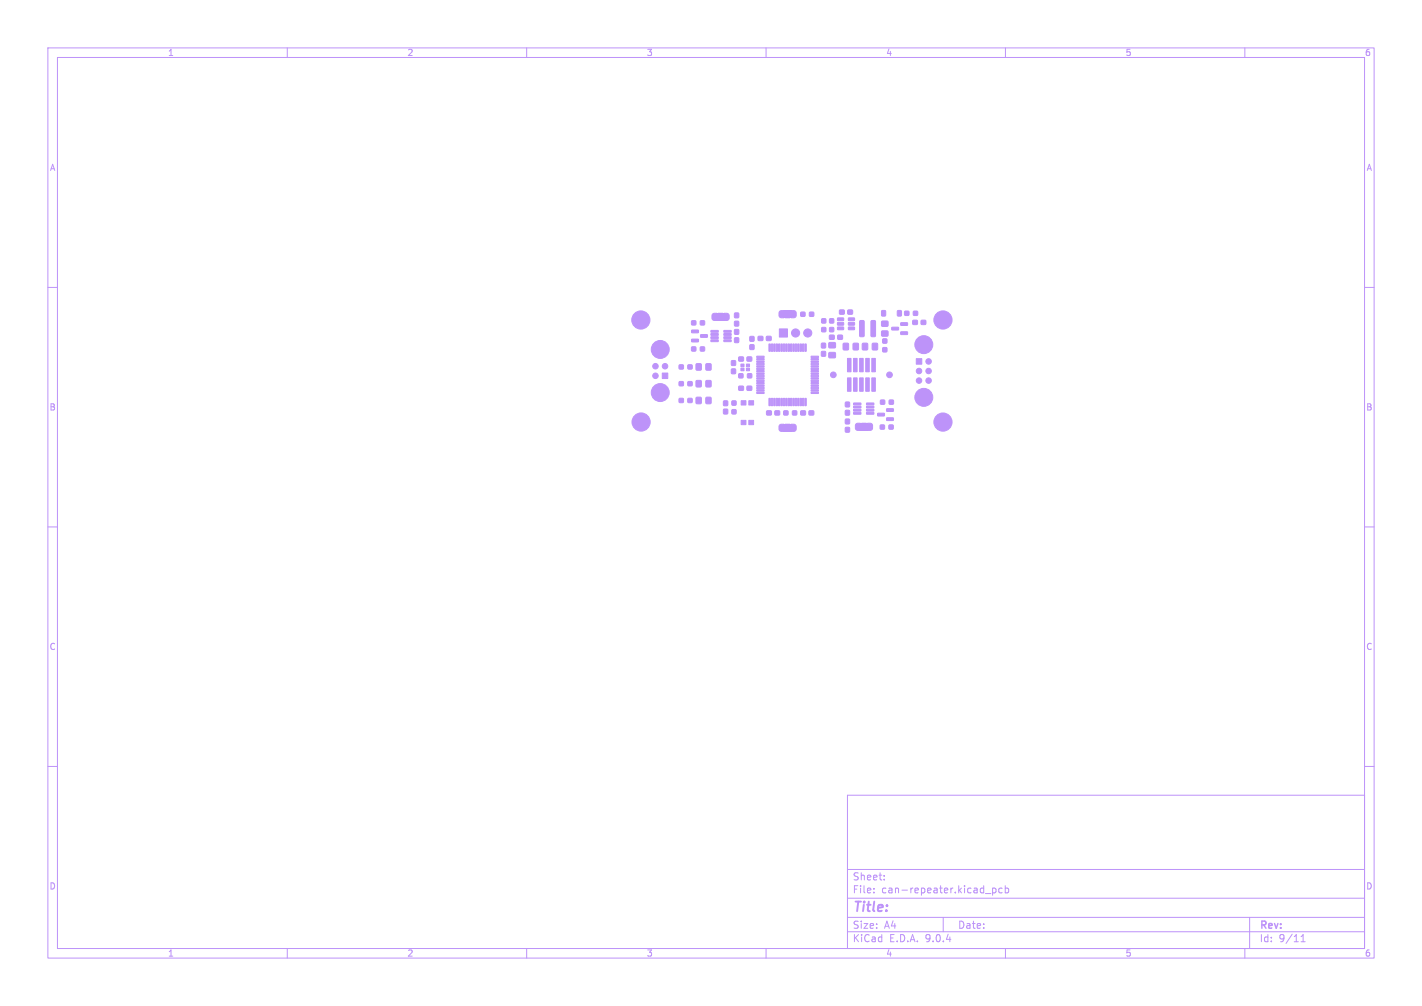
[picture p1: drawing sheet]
<svg xmlns="http://www.w3.org/2000/svg" width="297mm" height="210mm" viewBox="0 0 297 210" stroke-linecap="round" stroke-linejoin="round" font-family="sans-serif">
<defs><g id="words">
<text font-size="2.8" fill="#bd93f9" x="178" y="190.9">Title:</text>
<g font-size="2.1" fill="#bd93f9">
<text x="178" y="184">Sheet:</text>
<text x="178" y="186.7">File:</text>
<text x="184.1" y="186.7">can-repeater.kicad_pcb</text>
<text x="178" y="196.9">KiCad</text>
<text x="178" y="194.1">Size:</text>
<text x="184.7" y="194.1">A4</text>
<text x="185.7" y="196.9">E.D.A.</text>
<text x="193.3" y="196.9">9.0.4</text>
<text x="200" y="194.1">Date:</text>
<text x="263" y="194.3">Rev:</text>
<text x="263" y="196.9">Id:</text>
<text x="267.1" y="196.9">9/11</text>
</g>
<g font-size="1.8" fill="#bd93f9">
<text x="35" y="11.9">1</text>
<text x="85" y="11.9">2</text>
<text x="135" y="11.9">3</text>
<text x="185" y="11.9">4</text>
<text x="235" y="11.9">5</text>
<text x="285" y="11.9">6</text>
<text x="10.3" y="35.9">A</text>
<text x="285.4" y="35.9">A</text>
<text x="10.3" y="85.9">B</text>
<text x="285.3" y="85.9">B</text>
<text x="10.3" y="135.9">C</text>
<text x="285.3" y="135.9">C</text>
<text x="10.3" y="185.9">D</text>
<text x="285.3" y="185.9">D</text>
<text x="35" y="199.9">1</text>
<text x="85" y="199.9">2</text>
<text x="135" y="199.9">3</text>
<text x="185" y="199.9">4</text>
<text x="235" y="199.9">5</text>
<text x="285" y="199.9">6</text>
</g>
</g></defs>
<g fill="none" stroke="#bd93f9" stroke-width=".21">
<path d="M10 10h277v190h-277zM12 12h273v186h-273zM60 10v2M110 10v2M160 10v2M210 10v2M260 10v2M10 60h2M285 60h2M10 110h2M285 110h2M10 160h2"/>
<path d="M177 166h108v32h-108zM285 160h2M60 198v2M110 198v2M160 198v2M177 194.5h108M177 191.5h108M177 187.5h108M177 181.5h108M182.5 186.3v.1M182.5 185.5v.1M184.7 183.6v.1"/>
<path d="M184.7 182.8v.1M197 191.5v3M205.8 186.5h1.2M207.3 185.4v1.5M207.3 185.5l.4-.1 .3 .3-.1 .6h-.6M209.3 185.5l-.4-.1-.3 .3 .1 .6h.6M210 185.5l.4-.1 .3 .3-.2 .6h-.5M210 184.9v1.5M210 198v2M260 198v2M261 191.5v6.5M271.7 196.6h.9"/>
<path d="M271.7 195.5l.5-.4v1.5"/>
</g>
<g fill="#bd93f9">
<path d="M149.7 65.4h1.5v1.5h-1.5z"/>
<path d="M163.7 88.6h1.5v1.5h-1.5z"/>
<path d="M163.7 64.8h1.5v1.5h-1.5z"/>
<path d="M179.7 88.4h1.5v1.5h-1.5z"/>
</g>
<g fill="#bd93f9" stroke="#bd93f9" stroke-width=".21">
<path d="M182.1 74.8h.7v2.8h-.7z"/>
<path d="M182.1 78.9h.7v2.8h-.7z"/>
<path d="M180.8 74.8h.8v2.8h-.8z"/>
<path d="M180.8 78.9h.8v2.8h-.8z"/>
<path d="M179.5 74.8h.8v2.8h-.8z"/>
<path d="M179.5 78.9h.8v2.8h-.8z"/>
<path d="M178.3 74.8h.7v2.8h-.7z"/>
<path d="M178.3 78.9h.7v2.8h-.7z"/>
<path d="M177 74.8h.7v2.8h-.7z"/>
<path d="M177 78.9h.7v2.8h-.7z"/>
<path d="M141.9 79.7h.8v.8h-.8z"/>
<path d="M143.7 79.7h.8v.8h-.8z"/>
<path d="M156.6 72h.9v.9h-.9z"/>
<path d="M156.6 70.3h.9v.9h-.9z"/>
<path d="M151.1 85.4h.9v1h-.9z"/>
<path d="M151.1 83.7h.9v1h-.9z"/>
<path d="M160.1 70.2h.9v.9h-.9z"/>
<path d="M158.4 70.2h.9v.9h-.9z"/>
<path d="M158.1 74.4h1.4l.1 .2-1.5 .1z"/>
<path d="M158.1 74.9h1.4l.1 .2-1.5 .1z"/>
<path d="M158.1 75.4h1.4l.1 .2-1.5 .1z"/>
<path d="M158.1 75.9h1.4l.1 .2-1.5 .1z"/>
<path d="M158.1 76.4h1.4l.1 .2-1.5 .1z"/>
<path d="M158.1 76.9h1.4l.1 .2-1.5 .1z"/>
<path d="M158.1 77.4h1.4l.1 .2-1.5 .1z"/>
<path d="M158.1 77.9h1.4l.1 .2-1.5 .1z"/>
<path d="M158.1 78.4h1.4l.1 .2-1.5 .1z"/>
<path d="M158.1 78.9h1.4l.1 .2-1.5 .1z"/>
<path d="M158.1 79.4h1.4l.1 .2-1.5 .1z"/>
<path d="M158.1 79.9h1.4l.1 .2-1.5 .1z"/>
<path d="M158.1 80.4h1.4l.1 .2-1.5 .1z"/>
<path d="M158.1 80.9h1.4l.1 .2-1.5 .1z"/>
<path d="M158.1 81.4h1.4l.1 .2-1.5 .1z"/>
<path d="M158.1 81.9h1.4l.1 .2-1.5 .1z"/>
<path d="M160.6 83.2h.3l-.1 1.5-.2-.1z"/>
<path d="M161.1 83.2h.3l-.1 1.5-.2-.1z"/>
<path d="M161.6 83.2h.3l-.1 1.5-.2-.1z"/>
<path d="M162.1 83.2h.3l-.1 1.5-.2-.1z"/>
<path d="M162.6 83.2h.3l-.1 1.5-.2-.1z"/>
<path d="M163.1 83.2h.3l-.1 1.5-.2-.1z"/>
<path d="M163.6 83.2h.3l-.1 1.5-.2-.1z"/>
<path d="M164.1 83.2h.3l-.1 1.5-.2-.1z"/>
<path d="M164.6 83.2h.3l-.1 1.5-.2-.1z"/>
<path d="M165.1 83.2h.3l-.1 1.5-.2-.1z"/>
<path d="M165.6 83.2h.3l-.1 1.5-.2-.1z"/>
<path d="M166.1 83.2h.3l-.1 1.5-.2-.1z"/>
<path d="M166.6 83.2h.3l-.1 1.5-.2-.1z"/>
<path d="M167.1 83.2h.3l-.1 1.5-.2-.1z"/>
<path d="M167.6 83.2h.3l-.1 1.5-.2-.1z"/>
<path d="M168.1 83.2h.3l-.1 1.5-.2-.1z"/>
<path d="M169.4 81.9h1.5v.2l-1.4 .1z"/>
<path d="M169.4 81.4h1.5v.2l-1.4 .1z"/>
<path d="M169.4 80.9h1.5v.2l-1.4 .1z"/>
<path d="M169.4 80.4h1.5v.2l-1.4 .1z"/>
<path d="M169.4 79.9h1.5v.2l-1.4 .1z"/>
<path d="M169.4 79.4h1.5v.2l-1.4 .1z"/>
<path d="M169.4 78.9h1.5v.2l-1.4 .1z"/>
<path d="M169.4 78.4h1.5v.2l-1.4 .1z"/>
<path d="M169.4 77.9h1.5v.2l-1.4 .1z"/>
<path d="M169.4 77.4h1.5v.2l-1.4 .1z"/>
<path d="M169.4 76.9h1.5v.2l-1.4 .1z"/>
<path d="M169.4 76.4h1.5v.2l-1.4 .1z"/>
<path d="M169.4 75.9h1.5v.2l-1.4 .1z"/>
<path d="M169.4 75.4h1.5v.2l-1.4 .1z"/>
<path d="M169.4 74.9h1.5v.2l-1.4 .1z"/>
<path d="M169.4 74.4h1.5v.2l-1.4 .1z"/>
<path d="M168.1 71.8l.3 .1-.1 1.5-.2-.1z"/>
<path d="M167.6 71.8l.3 .1-.1 1.5-.2-.1z"/>
<path d="M167.1 71.8l.3 .1-.1 1.5-.2-.1z"/>
<path d="M166.6 71.8l.3 .1-.1 1.5-.2-.1z"/>
<path d="M166.1 71.8l.3 .1-.1 1.5-.2-.1z"/>
<path d="M165.6 71.8l.3 .1-.1 1.5-.2-.1z"/>
<path d="M165.1 71.8l.3 .1-.1 1.5-.2-.1z"/>
<path d="M164.6 71.8l.3 .1-.1 1.5-.2-.1z"/>
<path d="M164.1 71.8l.3 .1-.1 1.5-.2-.1z"/>
<path d="M163.6 71.8l.3 .1-.1 1.5-.2-.1z"/>
<path d="M163.1 71.8l.3 .1-.1 1.5-.2-.1z"/>
<path d="M162.6 71.8l.3 .1-.1 1.5-.2-.1z"/>
<path d="M162.1 71.8l.3 .1-.1 1.5-.2-.1z"/>
<path d="M161.6 71.8l.3 .1-.1 1.5-.2-.1z"/>
<path d="M161.1 71.8l.3 .1-.1 1.5-.2-.1z"/>
<path d="M160.6 71.8l.3 .1-.1 1.5-.2-.1z"/>
<path d="M183.9 83.5h.9v.9h-.9z"/>
<path d="M185.7 83.5h.9v.9h-.9z"/>
<path d="M146.3 72.4h.8v.9h-.8z"/>
<path d="M144.5 72.4h.8v.9h-.8z"/>
<path d="M189 65h.8v.8h-.8z"/>
<path d="M190.8 65h.8v.8h-.8z"/>
<path d="M180.1 71.7h1.1v1.3h-1.1z"/>
<path d="M182.2 71.7h1.1v1.3h-1.1z"/>
<path d="M156 80.6h1v.9h-1z"/>
<path d="M154.3 80.6h1v.9h-1z"/>
<path d="M148.8 65.6l.3-.2h.6v1.5h-.6l-.3-.2z"/>
<path d="M150 65.4h1v1.5h-1z"/>
<path d="M151.2 65.4h.8l.3 .3v.8l-.3 .4h-.8z"/>
<path d="M190.7 66.9h.9v.8h-.9z"/>
<path d="M192.4 66.9h.9v.8h-.9z"/>
<path d="M162.8 88.8l.3-.2h.6v1.5h-.6l-.3-.2z"/>
<path d="M164 88.6h1v1.5h-1z"/>
<path d="M165.2 88.6h.8l.3 .3v.7l-.3 .4-.8 .1z"/>
<path d="M141.9 76.2h.8v.8h-.8z"/>
<path d="M143.7 76.2h.8v.8h-.8z"/>
<path d="M156 74.5h1v.9h-1z"/>
<path d="M154.3 74.5h1v.9h-1z"/>
<path d="M144.5 67h.8v.8h-.8z"/>
<path d="M146.3 67h.8v.8h-.8z"/>
<path d="M145.4 83h1v1.2h-1z"/>
<path d="M147.5 83h1v1.2h-1z"/>
<path d="M178.3 84.1h1.4l.1 .3-1.4 .1z"/>
<path d="M178.3 84.8h1.4l.1 .3-1.4 .1z"/>
<path d="M178.3 85.5l1.4-.1 .1 .3-1.4 .1z"/>
<path d="M178.3 86.1h1.4l.1 .3-1.4 .1z"/>
<path d="M181 86.1h1.4l.1 .3-1.4 .1z"/>
<path d="M181 85.5l1.4-.1 .1 .3-1.4 .1z"/>
<path d="M181 84.8h1.4l.1 .3-1.4 .1z"/>
<path d="M181 84.1h1.4l.1 .3-1.4 .1z"/>
<path d="M173.3 66.6h.8v.8h-.8z"/>
<path d="M173.3 68.4h.8v.8h-.8z"/>
<path d="M178.2 71.7h1.1v1.3h-1.1z"/>
<path d="M176.1 71.7h1.1v1.3h-1.1z"/>
<path d="M156.4 83.7h1v.9h-1z"/>
<path d="M156.4 87.8h1v.9h-1z"/>
<path d="M154.8 83.7h1v.9h-1z"/>
<path d="M154.8 87.8h1v.9h-1z"/>
<path d="M152.8 77h.8v1h-.8z"/>
<path d="M152.8 75.3h.8v1h-.8z"/>
<path d="M188.1 69.3h1.4l.1 .5h-1.4z"/>
<path d="M188.1 67.4h1.4l.1 .5h-1.4z"/>
<path d="M186.3 68.3h1.3l.1 .5-1.4 .1z"/>
<path d="M173.1 73.6h1.4v1.1h-1.4z"/>
<path d="M173.1 71.5h1.4v1.1h-1.4z"/>
<path d="M165.2 64.8l.8 .1 .3 .3v.7l-.3 .4h-.8z"/>
<path d="M164 64.8h1v1.5h-1z"/>
<path d="M162.9 64.9l.8-.1v1.5h-.6l-.3-.2-.1-.8z"/>
<path d="M161.9 85.8h.9v.8h-.9z"/>
<path d="M160.1 85.8h1v.8h-1z"/>
<path d="M141.9 83.2h.8v.8h-.8z"/>
<path d="M143.7 83.2h.8v.8h-.8z"/>
<path d="M179.6 67l.7-.1 .2 .2v3l-.1 .2h-.6l-.3-.2z"/>
<path d="M182 67l.6-.1 .3 .2v3l-.2 .2h-.6l-.2-.2z"/>
<path d="M181.2 88.4h.7l.3 .3v.7l-.3 .4-.7 .1z"/>
<path d="M179.9 88.4h1v1.5h-1z"/>
<path d="M178.8 88.5l.3-.1h.6v1.5l-.6-.1-.3-.1z"/>
<path d="M191.4 74.9h1.1v1.1h-1.1z"/>
<path d="M173.3 70h.9v.8h-.9z"/>
<path d="M175 70h.9v.8h-.9z"/>
<path d="M156.1 78h.9v.9h-.9z"/>
<path d="M154.3 78h.9v.9h-.9z"/>
<path d="M185.2 87.2h1.3l.1 .5-1.4 .1z"/>
<path d="M185.2 85.3h1.3l.1 .5-1.4 .1z"/>
<path d="M183.3 86.3h1.4v.5h-1.3z"/>
<path d="M138.3 77.9h1.2v1.1h-1.2z"/>
<path d="M144.5 68.9h1.3l.1 .5-1.4 .1z"/>
<path d="M144.5 70.8h1.3l.1 .5-1.4 .1z"/>
<path d="M146.3 69.9l1.4-.1 .1 .5-1.4 .1z"/>
<path d="M169 85.8h.9v.8h-.9z"/>
<path d="M167.3 85.8h.9v.8h-.9z"/>
<path d="M184.2 69.1h1.2v1h-1.2z"/>
<path d="M184.2 67.1h1.2v1h-1.2z"/>
<path d="M171.6 68.4h.9v.8h-.9z"/>
<path d="M171.6 66.6h.9v.8h-.9z"/>
<path d="M171.6 73.4h.8v.9h-.8z"/>
<path d="M171.6 71.7h.8v.9h-.8z"/>
<path d="M176.6 89.2h.8v1h-.8z"/>
<path d="M176.6 87.5h.8v1h-.8z"/>
<path d="M177.1 64.7h.9v.9h-.9z"/>
<path d="M175.4 64.7h.9v.9h-.9z"/>
<path d="M153.4 65.4h.9v.9h-.9z"/>
<path d="M153.4 67.1h.9v.9h-.9z"/>
<path d="M145.4 76h1v1.2h-1z"/>
<path d="M147.5 76h1v1.2h-1z"/>
<path d="M145.4 79.5h1v1.2h-1z"/>
<path d="M147.5 79.5h1v1.2h-1z"/>
<path d="M153.4 70.5h.9v1h-.9z"/>
<path d="M153.4 68.8h.9v1h-.9z"/>
<path d="M152.9 85.5h.8v.9h-.8z"/>
<path d="M152.9 83.7h.8v.9h-.8z"/>
<path d="M184.4 72.6h.8v.8h-.8z"/>
<path d="M184.4 70.8h.8v.8h-.8z"/>
<path d="M185.7 88.7h.8v.9h-.8z"/>
<path d="M183.9 88.7h.8v.9h-.8z"/>
<path d="M167.3 65.2h.8v.8h-.8z"/>
<path d="M169.1 65.2h.8v.8h-.8z"/>
<path d="M163.7 85.8h.9v.8h-.9z"/>
<path d="M165.5 85.8h.9v.8h-.9z"/>
<path d="M177.2 68.3h1.2l.1 .5h-1.2z"/>
<path d="M177.2 67.3h1.2l.1 .5-1.2 .1z"/>
<path d="M177.2 66.4h1.2l.1 .5h-1.2z"/>
<path d="M174.9 66.4h1.2l.1 .5h-1.2z"/>
<path d="M174.9 67.3h1.2l.1 .5-1.2 .1z"/>
<path d="M174.9 68.3h1.2l.1 .5h-1.2z"/>
<path d="M151.2 71l1.4-.1 .1 .3-1.4 .1z"/>
<path d="M151.2 70.3h1.4l.1 .3-1.4 .1z"/>
<path d="M151.2 69.6h1.4l.1 .3-1.4 .1z"/>
<path d="M151.2 69h1.4l.1 .3-1.4 .1z"/>
<path d="M148.5 69h1.4l.1 .3-1.4 .1z"/>
<path d="M148.5 69.6h1.4l.1 .3-1.4 .1z"/>
<path d="M148.5 70.3h1.4l.1 .3-1.4 .1z"/>
<path d="M148.5 71l1.4-.1 .1 .3-1.4 .1z"/>
<path d="M162.8 68.7h1.7v1.7h-1.7z"/>
<path d="M184.2 64.9h.7v1h-.7z"/>
<path d="M187.5 64.9h.7v1h-.7z"/>
<path d="M155.9 76h.7v.6h-.7z"/>
<path d="M154.7 76h.7v.6h-.7z"/>
<path d="M154.7 76.9h.7v.5h-.7z"/>
<path d="M155.9 76.9h.7v.5h-.7z"/>
<path d="M176.6 84h.8v.9h-.8z"/>
<path d="M176.6 85.7h.8v.9h-.8z"/>
<circle cx="185.8" cy="78.2" r=".59"/>
<circle cx="174.1" cy="78.2" r=".59"/>
<circle cx="197" cy="88.1" r="1.3"/>
<circle cx="196.9" cy="88.1" r="1.9"/>
<circle cx="197" cy="66.8" r="1.3"/>
<circle cx="196.9" cy="66.8" r="1.9"/>
<circle cx="133.9" cy="88.1" r="1.3"/>
<circle cx="133.9" cy="88.1" r="1.9"/>
<circle cx="192" cy="77.4" r=".57"/>
<circle cx="192" cy="79.4" r=".57"/>
<circle cx="194" cy="75.4" r=".58"/>
<circle cx="194" cy="77.4" r=".58"/>
<circle cx="194" cy="79.4" r=".57"/>
<circle cx="192.9" cy="72" r="1.87"/>
<circle cx="192.9" cy="83" r="1.87"/>
<circle cx="138.9" cy="76.4" r=".57"/>
<circle cx="136.9" cy="78.4" r=".57"/>
<circle cx="136.9" cy="76.4" r=".57"/>
<circle cx="137.9" cy="82" r="1.87"/>
<circle cx="137.9" cy="73" r="1.87"/>
<circle cx="133.8" cy="66.8" r="1.3"/>
<circle cx="133.8" cy="66.8" r="1.9"/>
<circle cx="166.2" cy="69.5" r=".85"/>
<circle cx="168.7" cy="69.5" r=".85"/>
</g>
<use href="#words"/>
</svg>
